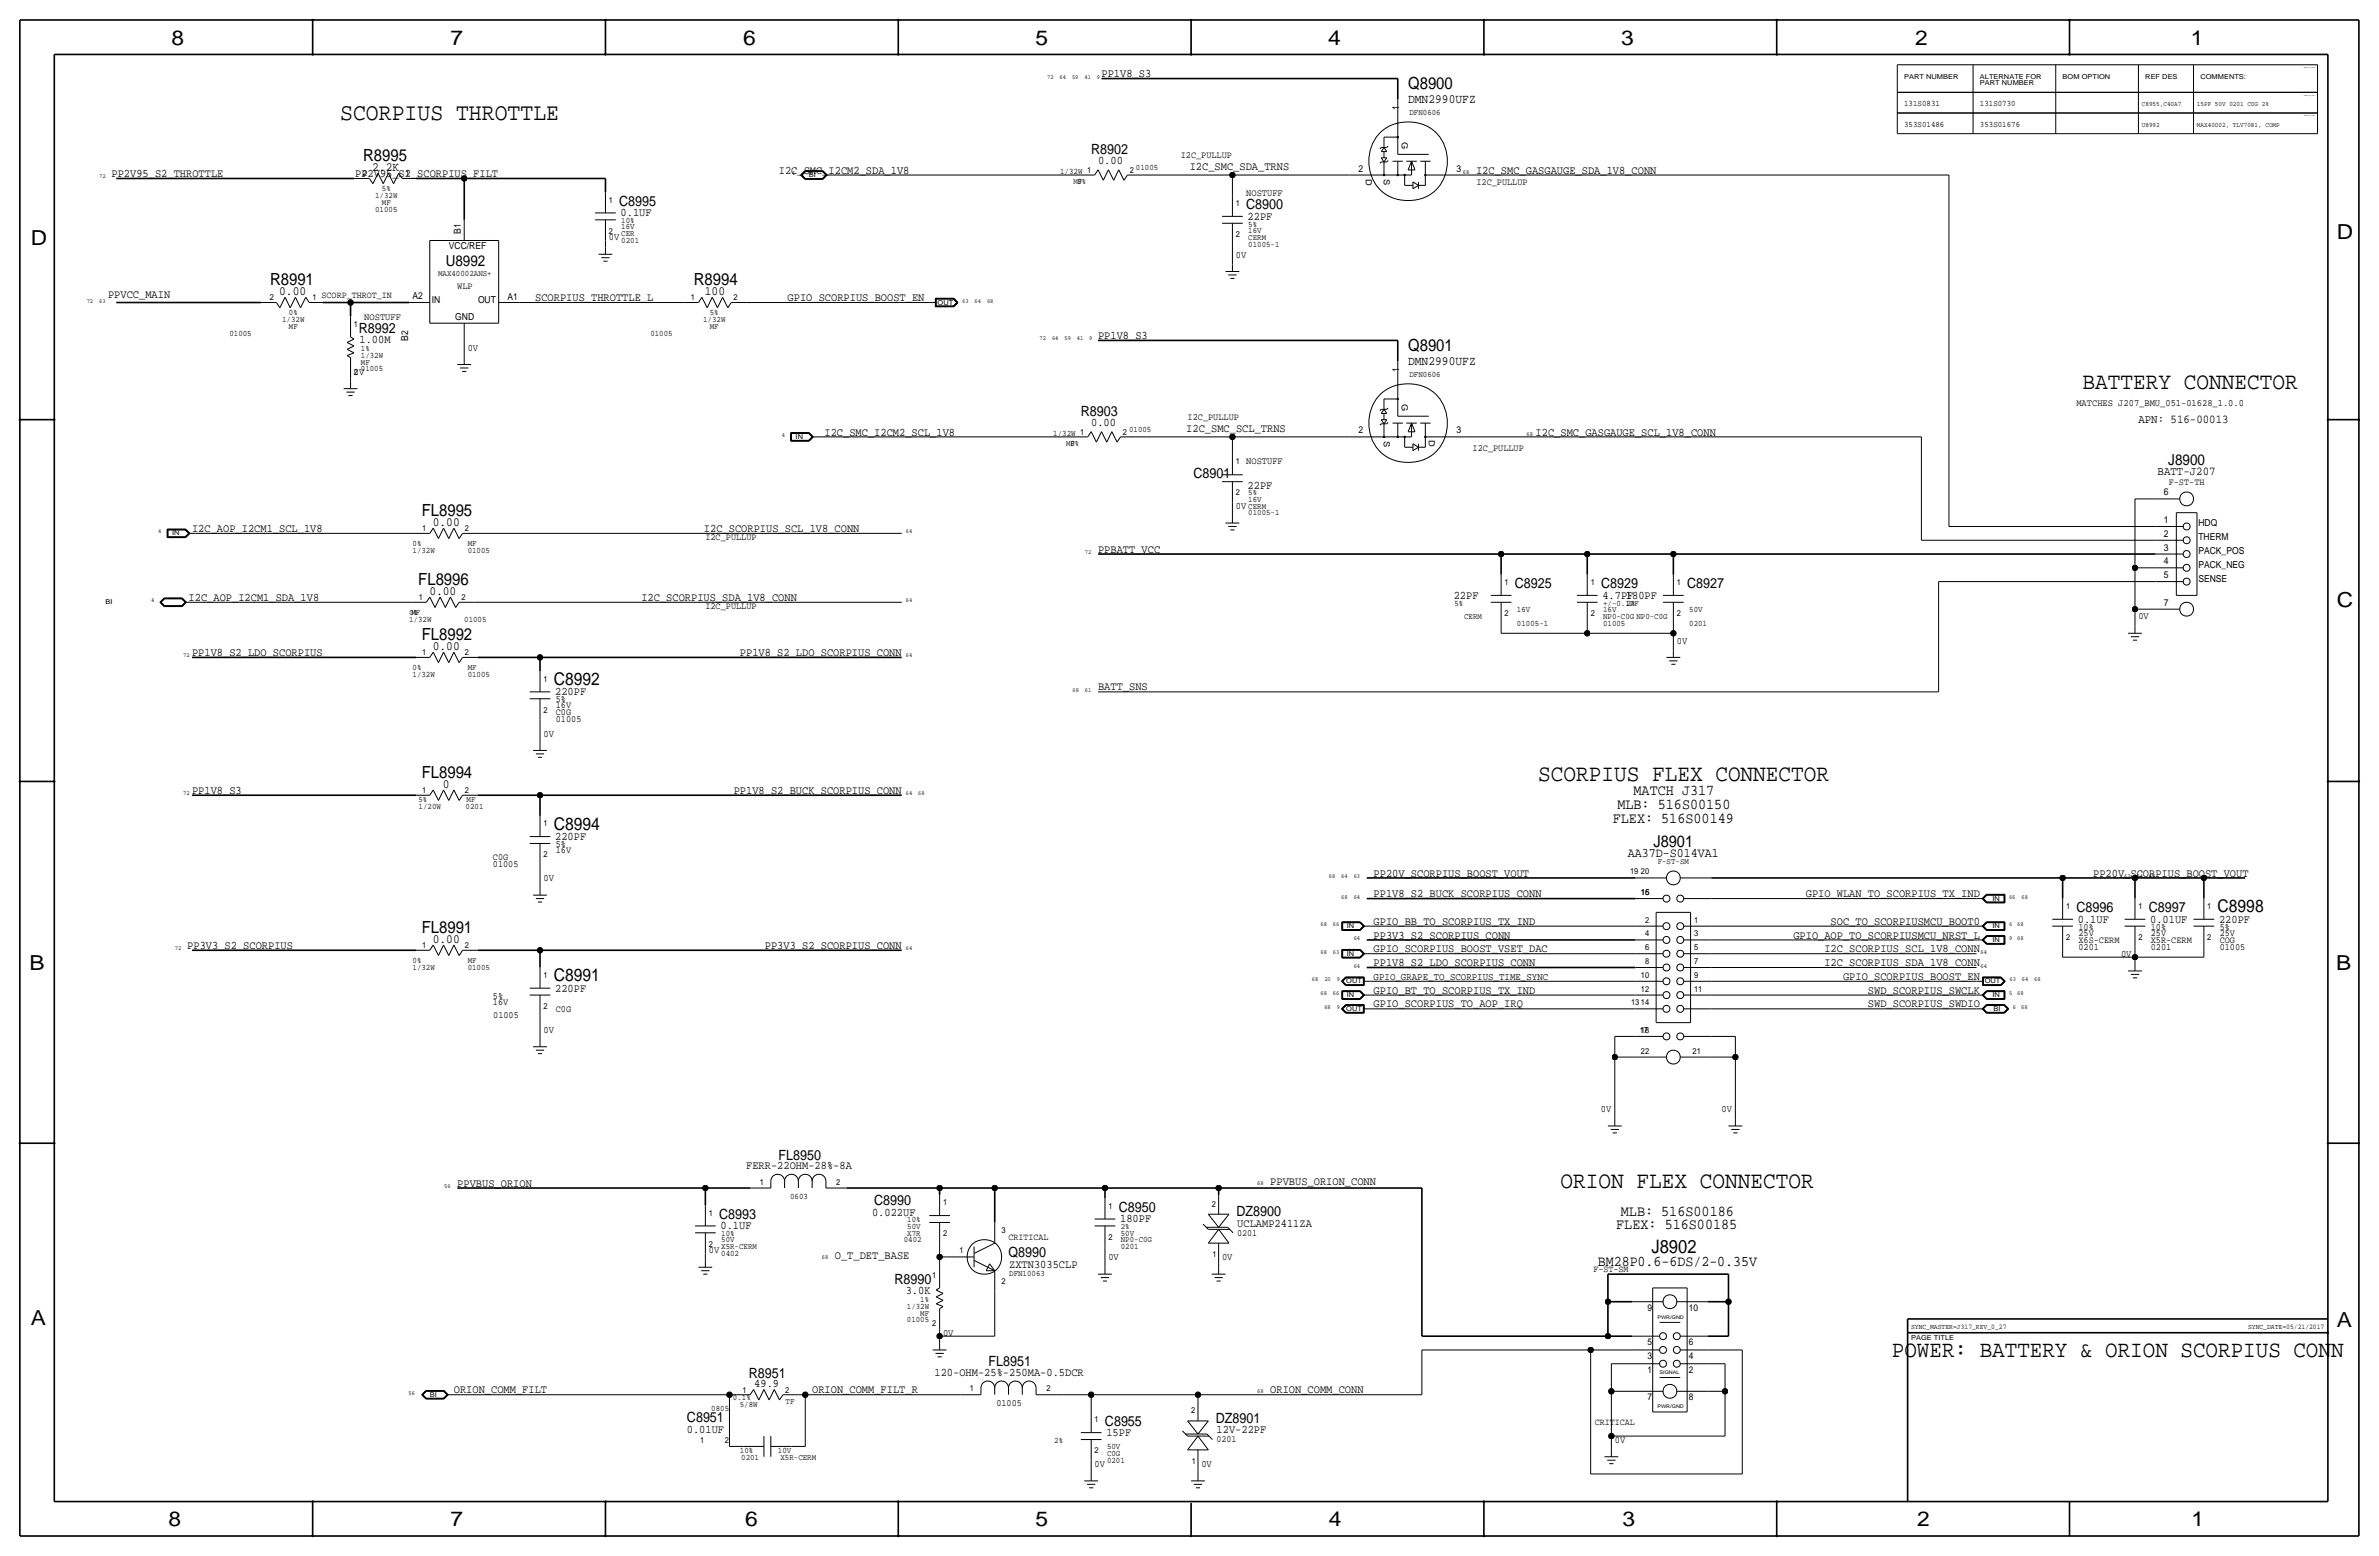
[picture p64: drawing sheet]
<svg xmlns="http://www.w3.org/2000/svg" width="877mm" height="574mm" viewBox="0 0 877 574" stroke-linecap="round" stroke-linejoin="round" font-family="sans-serif">
<defs><g id="words">
<text font-size="8.9" x="125.4" y="44.2">SCORPIUS THROTTLE</text>
<g font-size="8.7">
<text x="767.7" y="143.3">BATTERY CONNECTOR</text>
<text x="567.1" y="288">SCORPIUS FLEX CONNECTOR</text>
<text x="575.3" y="437.9">ORION FLEX CONNECTOR</text>
</g>
<text font-size="8.6" x="697.5" y="500.1">POWER: BATTERY &amp; ORION SCORPIUS CONN</text>
<g font-size="7.6">
<text x="63.2" y="16.5">8</text>
<text x="166.1" y="16.5">7</text>
<text x="274" y="16.5">6</text>
<text x="381.7" y="16.5">5</text>
<text x="489.7" y="16.5">4</text>
<text x="597.6" y="16.5">3</text>
<text x="706.1" y="16.5">2</text>
<text x="807.7" y="16.5">1</text>
<text x="861.5" y="88.1">D</text>
<text x="11.4" y="90.4">D</text>
<text x="861.5" y="223.8">C</text>
<text x="10.9" y="357.6">B</text>
<text x="861.3" y="357.4">B</text>
<text x="11.4" y="488.4">A</text>
<text x="861.5" y="489.2">A</text>
<text x="62.2" y="562.6">8</text>
<text x="166.1" y="562.6">7</text>
<text x="274.8" y="562.6">6</text>
<text x="381.7" y="562.6">5</text>
<text x="489.9" y="562.6">4</text>
<text x="598.1" y="562.6">3</text>
<text x="706.8" y="562.6">2</text>
<text x="807.9" y="562.6">1</text>
</g>
<text font-size="6.8" x="608.9" y="461.8">J8902</text>
<g font-size="6.5">
<text x="204.2" y="252.5">C8992</text>
<text x="204.2" y="305.8">C8994</text>
<text x="817.6" y="336.3">C8998</text>
<text x="204.2" y="361.7">C8991</text>
</g>
<g font-size="6.2">
<text x="519.1" y="32.8">Q8900</text>
<text x="133.8" y="59.4">R8995</text>
<text x="99.5" y="105.2">R8991</text>
<text x="255.8" y="105.2">R8994</text>
<text x="519.1" y="129.3">Q8901</text>
<text x="155.5" y="190.2">FL8995</text>
<text x="154.2" y="215.6">FL8996</text>
<text x="155.5" y="236">FL8992</text>
<text x="155.5" y="286.8">FL8994</text>
<text x="155.5" y="343.9">FL8991</text>
</g>
<text font-size="6" x="609.6" y="312.2">J8901</text>
<g font-size="5.6">
<text x="164.3" y="98">U8992</text>
<text x="799.4" y="171.2">J8900</text>
<text x="602.2" y="293.1">MATCH J317</text>
<text x="596.3" y="298.2">MLB: 516S00150</text>
<text x="594.6" y="303.3">FLEX: 516S00149</text>
<text x="597.6" y="448.1">MLB: 516S00186</text>
<text x="595.9" y="453.1">FLEX: 516S00185</text>
</g>
<text font-size="5.5" x="589.1" y="466.5">BM28P0.6-6DS/2-0.35V</text>
<g font-size="5.2">
<text x="402.3" y="56.9">R8902</text>
<text x="228.3" y="75.9">C8995</text>
<text x="459.4" y="77.2">C8900</text>
<text x="132.3" y="122.7">R8992</text>
<text x="398.5" y="153.4">R8903</text>
<text x="440" y="176.3">C8901</text>
<text x="558.5" y="216.9">C8925</text>
<text x="590.2" y="216.9">C8929</text>
<text x="622" y="216.9">C8927</text>
<text x="765.5" y="336.3">C8996</text>
<text x="792.2" y="336.3">C8997</text>
<text x="287" y="427.5">FL8950</text>
<text x="265.1" y="449.3">C8993</text>
<text x="322.3" y="444.2">C8990</text>
<text x="412.4" y="446.8">C8950</text>
<text x="455.9" y="448.3">DZ8900</text>
<text x="371.8" y="463.3">Q8990</text>
<text x="329.7" y="473.2">R8990</text>
<text x="364.5" y="503.7">FL8951</text>
<text x="276.1" y="507.7">R8951</text>
<text x="253.3" y="524.3">C8951</text>
<text x="407.4" y="525.5">C8955</text>
<text x="448.3" y="524.5">DZ8901</text>
</g>
<text font-size="4.8" x="600.2" y="316">AA37D-S014VA1</text>
<g font-size="4.7">
<text x="519.1" y="38.1">DMN2990UFZ</text>
<text x="137.2" y="63">2.2K</text>
<text x="102.9" y="108.7">0.00</text>
<text x="259.9" y="108.7">100</text>
<text x="519.1" y="134.6">DMN2990UFZ</text>
<text x="159.6" y="193.8">0.00</text>
<text x="158.3" y="219.2">0.00</text>
<text x="159.6" y="239.5">0.00</text>
<text x="163.3" y="290.3">0</text>
<text x="159.6" y="347.5">0.00</text>
</g>
<g font-size="4.4">
<text x="788.4" y="156">APN: 516-00013</text>
<text x="795.5" y="175.1">BATT-J207</text>
</g>
<g font-size="4.3">
<text x="406.1" y="28.4">PP1V8_S3</text>
<text x="41.1" y="65.3">PP2V95_S2_THROTTLE</text>
<text x="130.9" y="65.3">PP2V95_S2_SCORPIUS_FILT</text>
<text x="287.1" y="64">I2C_SMC_I2CM2_SDA_1V8</text>
<text x="404.8" y="60.5">0.00</text>
<text x="438.6" y="62.7">I2C_SMC_SDA_TRNS</text>
<text x="544.2" y="64">I2C_SMC_GASGAUGE_SDA_1V8_CONN</text>
<text x="228.8" y="79.8">0.1UF</text>
<text x="459.9" y="81">22PF</text>
<text x="39.8" y="109.7">PPVCC_MAIN</text>
<text x="197.3" y="111">SCORPIUS_THROTTLE_L</text>
<text x="290.4" y="111">GPIO_SCORPIUS_BOOST_EN</text>
<text x="404.8" y="125">PP1V8_S3</text>
<text x="132.5" y="126.5">1.00M</text>
<text x="304" y="160.5">I2C_SMC_I2CM2_SCL_1V8</text>
<text x="402.3" y="157">0.00</text>
<text x="437.3" y="159.3">I2C_SMC_SCL_TRNS</text>
<text x="566.1" y="160.5">I2C_SMC_GASGAUGE_SCL_1V8_CONN</text>
<text x="459.9" y="180.1">22PF</text>
<text x="70.8" y="196.1">I2C_AOP_I2CM1_SCL_1V8</text>
<text x="259.5" y="196.1">I2C_SCORPIUS_SCL_1V8_CONN</text>
<text x="404.8" y="203.7">PPBATT_VCC</text>
<text x="69.5" y="221.5">I2C_AOP_I2CM1_SDA_1V8</text>
<text x="236.5" y="221.5">I2C_SCORPIUS_SDA_1V8_CONN</text>
<text x="535.9" y="220.7">22PF</text>
<text x="590.8" y="220.7">4.7PF</text>
<text x="599.4" y="220.7">180PF</text>
<text x="70.8" y="241.8">PP1V8_S2_LDO_SCORPIUS</text>
<text x="272.8" y="241.8">PP1V8_S2_LDO_SCORPIUS_CONN</text>
<text x="204.7" y="256.3">220PF</text>
<text x="404.8" y="254.5">BATT_SNS</text>
<text x="70.8" y="292.6">PP1V8_S3</text>
<text x="270.5" y="292.6">PP1V8_S2_BUCK_SCORPIUS_CONN</text>
<text x="204.7" y="309.6">220PF</text>
<text x="506.4" y="323.1">PP20V_SCORPIUS_BOOST_VOUT</text>
<text x="771.7" y="323.1">PP20V_SCORPIUS_BOOST_VOUT</text>
<text x="506.4" y="330.7">PP1V8_S2_BUCK_SCORPIUS_CONN</text>
<text x="665.7" y="330.7">GPIO_WLAN_TO_SCORPIUS_TX_IND</text>
<text x="506.4" y="340.9">GPIO_BB_TO_SCORPIUS_TX_IND</text>
<text x="674.9" y="340.9">SOC_TO_SCORPIUSMCU_BOOT0</text>
<text x="766" y="340.1">0.1UF</text>
<text x="792.7" y="340.1">0.01UF</text>
<text x="818.1" y="340.1">220PF</text>
<text x="506.4" y="345.9">PP3V3_S2_SCORPIUS_CONN</text>
<text x="661.1" y="345.9">GPIO_AOP_TO_SCORPIUSMCU_NRST_L</text>
<text x="69" y="349.8">PP3V3_S2_SCORPIUS</text>
<text x="282" y="349.8">PP3V3_S2_SCORPIUS_CONN</text>
<text x="506.4" y="351">GPIO_SCORPIUS_BOOST_VSET_DAC</text>
<text x="672.6" y="351">I2C_SCORPIUS_SCL_1V8_CONN</text>
<text x="506.4" y="356.1">PP1V8_S2_LDO_SCORPIUS_CONN</text>
<text x="672.6" y="356.1">I2C_SCORPIUS_SDA_1V8_CONN</text>
<text x="204.7" y="365.5">220PF</text>
<text x="679.5" y="361.2">GPIO_SCORPIUS_BOOST_EN</text>
<text x="506.4" y="371.3">GPIO_SCORPIUS_TO_AOP_IRQ</text>
<text x="506.4" y="366.3">GPIO_BT_TO_SCORPIUS_TX_IND</text>
<text x="688.7" y="366.3">SWD_SCORPIUS_SWCLK</text>
<text x="688.7" y="371.3">SWD_SCORPIUS_SWDIO</text>
<text x="275.1" y="431">FERR-22OHM-28%-8A</text>
<text x="168.6" y="437.4">PPVBUS_ORION</text>
<text x="468.3" y="436.6">PPVBUS_ORION_CONN</text>
<text x="321.5" y="448.1">0.022UF</text>
<text x="265.6" y="453.1">0.1UF</text>
<text x="413" y="450.6">180PF</text>
<text x="456.1" y="452.2">UCLAMP2411ZA</text>
<text x="307.8" y="464.1">O_T_DET_BASE</text>
<text x="372.1" y="467.4">ZXTN3035CLP</text>
<text x="333.9" y="477">3.0K</text>
<text x="344.5" y="507.2">120-OHM-25%-250MA-0.5DCR</text>
<text x="167.3" y="513.6">ORION_COMM_FILT</text>
<text x="278.1" y="511.3">49.9</text>
<text x="299.4" y="513.6">ORION_COMM_FILT_R</text>
<text x="468.3" y="513.6">ORION_COMM_CONN</text>
<text x="253.2" y="528.1">0.01UF</text>
<text x="407.9" y="529.3">15PF</text>
<text x="448.5" y="528.4">12V-22PF</text>
</g>
<text font-size="3.8" x="506.4" y="361.2">GPIO_GRAPE_TO_SCORPIUS_TIME_SYNC</text>
<g font-size="3.6">
<text x="459.4" y="72.1">NOSTUFF</text>
<text x="224.5" y="88.6">0V</text>
<text x="455.6" y="95">0V</text>
<text x="134.3" y="117.9">NOSTUFF</text>
<text x="172.4" y="129.3">0V</text>
<text x="130.5" y="138.2">0V</text>
<text x="765.5" y="149.6">MATCHES J207_BMU_051-01628_1.0.0</text>
<text x="459.4" y="171.2">NOSTUFF</text>
<text x="455.6" y="187.7">0V</text>
<text x="788.4" y="228.3">0V</text>
<text x="618.2" y="237.2">0V</text>
<text x="200.4" y="271.5">0V</text>
<text x="200.4" y="324.9">0V</text>
<text x="782" y="352.8">0V</text>
<text x="200.4" y="380.7">0V</text>
<text x="590.2" y="410">0V</text>
<text x="634.6" y="410">0V</text>
<text x="261.3" y="462">0V</text>
<text x="408.6" y="464.6">0V</text>
<text x="450.5" y="464.6">0V</text>
<text x="347.7" y="492.5">0V</text>
<text x="595.3" y="531.9">0V</text>
<text x="403.6" y="540.8">0V</text>
<text x="442.9" y="540.8">0V</text>
</g>
<g font-size="3.5">
<text x="515.8" y="40.6" transform="rotate(-90 515.8 40.6)">1</text>
<text x="435.3" y="58.2">I2C_PULLUP</text>
<text x="500.9" y="63.2">2</text>
<text x="536.9" y="63.2">3</text>
<text x="544.3" y="68.3">I2C_PULLUP</text>
<text x="169.9" y="86.2" transform="rotate(-90 169.9 86.2)">B1</text>
<text x="165.5" y="91.7">VCC/REF</text>
<text x="168.6" y="106.4">WLP</text>
<text x="118.6" y="109.7">SCORP_THROT_IN</text>
<text x="152.1" y="110.2">A2</text>
<text x="159.2" y="111.5">IN</text>
<text x="176.2" y="111.5">OUT</text>
<text x="187" y="110.5">A1</text>
<text x="167.8" y="118.1">GND</text>
<text x="150.4" y="125.5" transform="rotate(-90 150.4 125.5)">B2</text>
<text x="515.8" y="137.2" transform="rotate(-90 515.8 137.2)">1</text>
<text x="437.8" y="154.7">I2C_PULLUP</text>
<text x="500.9" y="159.8">2</text>
<text x="536.9" y="159.8">3</text>
<text x="542.9" y="166.1">I2C_PULLUP</text>
<text x="799.5" y="178.9">F-ST-TH</text>
<text x="797.8" y="182.6">6</text>
<text x="797.8" y="197.9">2</text>
<text x="797.8" y="192.8">1</text>
<text x="810.5" y="194.1">HDQ</text>
<text x="260" y="199.1">I2C_PULLUP</text>
<text x="797.8" y="202.9">3</text>
<text x="810.5" y="199.1">THERM</text>
<text x="797.8" y="208">4</text>
<text x="810.5" y="209.3">PACK_NEG</text>
<text x="810.5" y="204.2">PACK_POS</text>
<text x="797.8" y="213.1">5</text>
<text x="810.5" y="214.4">SENSE</text>
<text x="260" y="224.5">I2C_PULLUP</text>
<text x="797.8" y="223.3">7</text>
<text x="204.9" y="261.1">16V</text>
<text x="204.9" y="263.7">C0G</text>
<text x="204.9" y="258.8">5%</text>
<text x="204.9" y="266.2">01005</text>
<text x="181.7" y="317">C0G</text>
<text x="204.9" y="314.5">16V</text>
<text x="204.9" y="312.2">5%</text>
<text x="181.7" y="319.5">01005</text>
<text x="766.3" y="347.5">X6S-CERM</text>
<text x="766.3" y="342.6">10%</text>
<text x="766.3" y="344.9">25V</text>
<text x="792.9" y="342.6">10%</text>
<text x="792.9" y="347.5">X5R-CERM</text>
<text x="792.9" y="344.9">25V</text>
<text x="818.3" y="342.6">5%</text>
<text x="818.3" y="347.5">COG</text>
<text x="818.3" y="344.9">25V</text>
<text x="766.3" y="350">0201</text>
<text x="792.9" y="350">0201</text>
<text x="818.3" y="350">01005</text>
<text x="181.7" y="370.3">16V</text>
<text x="181.7" y="368">5%</text>
<text x="181.8" y="375.4">01005</text>
<text x="204.9" y="372.9">C0G</text>
<text x="456.1" y="455.4">0201</text>
<text x="371.8" y="456.9">CRITICAL</text>
<text x="587.5" y="468.9">F-ST-SM</text>
<text x="607.4" y="483.1">9</text>
<text x="622.7" y="483.1">10</text>
<text x="607.4" y="495.8">5</text>
<text x="622.7" y="495.8">6</text>
<text x="607.4" y="500.9">3</text>
<text x="622.7" y="500.9">4</text>
<text x="607.4" y="506">1</text>
<text x="622.7" y="506">2</text>
<text x="367.3" y="518.2">01005</text>
<text x="607.4" y="516.1">7</text>
<text x="622.7" y="516.1">8</text>
<text x="587.9" y="525.3">CRITICAL</text>
<text x="448.5" y="531.6">0201</text>
</g>
<g font-size="3.1">
<text x="702" y="39.1">131S0831</text>
<text x="729.9" y="39.1">131S0730</text>
<text x="519.6" y="42.4">DFN0606</text>
<text x="702" y="46.7">353S01486</text>
<text x="729.9" y="46.7">353S01676</text>
<text x="516.8" y="52.5" transform="rotate(90 516.8 52.5)">G</text>
<text x="133.8" y="65">2</text>
<text x="149.6" y="65">1</text>
<text x="390.9" y="64">1/32W 1</text>
<text x="416.5" y="63.8">2</text>
<text x="418.8" y="62.7">01005</text>
<text x="503.5" y="65.8" transform="rotate(90 503.5 65.8)">D</text>
<text x="510.2" y="65.9" transform="rotate(90 510.2 65.9)">S</text>
<text x="140.8" y="70.4">5%</text>
<text x="395.7" y="67.8">MF</text>
<text x="397.2" y="67.8">0%</text>
<text x="138.3" y="78">01005</text>
<text x="138.3" y="72.9">1/32W</text>
<text x="140.8" y="75.4">MF</text>
<text x="224.5" y="74.7">1</text>
<text x="455.6" y="75.9">1</text>
<text x="229.1" y="82.3">10%</text>
<text x="460.2" y="83.6">5%</text>
<text x="224.5" y="86.1">2</text>
<text x="229.1" y="84.6">16V</text>
<text x="229.1" y="87.1">CER</text>
<text x="229.1" y="89.7">0201</text>
<text x="455.6" y="87.4">2</text>
<text x="460.2" y="85.9">16V</text>
<text x="460.2" y="88.4">CERM</text>
<text x="460.2" y="90.9">01005-1</text>
<text x="161.5" y="101.9">MAX40002ANS+</text>
<text x="99.5" y="110.7">2</text>
<text x="115.3" y="110.7">1</text>
<text x="254.7" y="110.7">1</text>
<text x="270.5" y="110.7">2</text>
<text x="104" y="118.6">1/32W</text>
<text x="106.5" y="116.1">0%</text>
<text x="259.2" y="118.6">1/32W</text>
<text x="261.7" y="116.1">5%</text>
<text x="84.6" y="123.7">01005</text>
<text x="106.5" y="121.2">MF</text>
<text x="130.5" y="120.4">1</text>
<text x="239.8" y="123.7">01005</text>
<text x="261.7" y="121.2">MF</text>
<text x="133" y="131.8">1/32W</text>
<text x="133" y="129.3">1%</text>
<text x="133" y="136.9">01005</text>
<text x="133" y="134.4">MF</text>
<text x="130.5" y="138.2">2</text>
<text x="519.6" y="138.9">DFN0606</text>
<text x="516.8" y="149" transform="rotate(90 516.8 149)">G</text>
<text x="388.3" y="160.5">1/32W 1</text>
<text x="414" y="160.3">2</text>
<text x="416.3" y="159.3">01005</text>
<text x="393" y="164.3">MF</text>
<text x="394.7" y="164.3">0%</text>
<text x="510.2" y="162.4" transform="rotate(90 510.2 162.4)">S</text>
<text x="526.7" y="162.3" transform="rotate(90 526.7 162.3)">D</text>
<text x="455.6" y="171.2">1</text>
<text x="455.6" y="182.6">2</text>
<text x="460.2" y="184.9">16V</text>
<text x="460.2" y="182.6">5%</text>
<text x="460.2" y="190">01005-1</text>
<text x="460.2" y="187.5">CERM</text>
<text x="155.6" y="195.8">1</text>
<text x="171.4" y="195.8">2</text>
<text x="152.1" y="201.2">0%</text>
<text x="152.1" y="203.7">1/32W</text>
<text x="172.4" y="203.7">01005</text>
<text x="172.4" y="201.2">MF</text>
<text x="554.7" y="215.6">1</text>
<text x="586.4" y="215.6">1</text>
<text x="618.2" y="215.6">1</text>
<text x="154.4" y="221.2">1</text>
<text x="170.1" y="221.2">2</text>
<text x="150.8" y="226.6">0%</text>
<text x="151.7" y="226.6">MF</text>
<text x="536.2" y="223.3">5%</text>
<text x="554.7" y="227.1">2</text>
<text x="559.3" y="225.6">16V</text>
<text x="586.4" y="227.1">2</text>
<text x="591" y="223.3">+/-0.1PF</text>
<text x="591" y="225.6">16V</text>
<text x="599.7" y="223.3">2%</text>
<text x="618.2" y="227.1">2</text>
<text x="622.8" y="225.6">50V</text>
<text x="150.8" y="229.1">1/32W</text>
<text x="171.1" y="229.1">01005</text>
<text x="539.8" y="228.1">CERM</text>
<text x="559.3" y="230.6">01005-1</text>
<text x="591" y="230.6">01005</text>
<text x="591" y="228.1">NP0-C0G NP0-C0G</text>
<text x="622.8" y="230.6">0201</text>
<text x="155.6" y="241.6">1</text>
<text x="171.4" y="241.6">2</text>
<text x="152.1" y="249.4">1/32W</text>
<text x="152.1" y="246.9">0%</text>
<text x="172.4" y="246.9">MF</text>
<text x="172.4" y="249.4">01005</text>
<text x="200.4" y="251.2">1</text>
<text x="200.4" y="262.6">2</text>
<text x="155.6" y="292.4">1</text>
<text x="171.4" y="292.4">2</text>
<text x="154.3" y="295.7">5%</text>
<text x="154.3" y="298.2">1/20W</text>
<text x="171.7" y="298.2">0201</text>
<text x="172" y="295.7">MF</text>
<text x="200.4" y="304.5">1</text>
<text x="200.4" y="316">2</text>
<text x="600.9" y="322.3">19</text>
<text x="605" y="322.3">20</text>
<text x="611.1" y="318.5">F-ST-SM</text>
<text x="605" y="329.9">16</text>
<text x="606.6" y="329.9">5</text>
<text x="761.7" y="335">1</text>
<text x="788.4" y="335">1</text>
<text x="813.8" y="335">1</text>
<text x="606.5" y="340.1">2</text>
<text x="624.5" y="340.1">1</text>
<text x="606.5" y="345.2">4</text>
<text x="624.5" y="345.2">3</text>
<text x="761.7" y="346.5">2</text>
<text x="788.4" y="346.5">2</text>
<text x="813.8" y="346.5">2</text>
<text x="155.6" y="349.5">1</text>
<text x="171.4" y="349.5">2</text>
<text x="606.5" y="350.3">6</text>
<text x="624.5" y="350.3">5</text>
<text x="152.1" y="357.4">1/32W</text>
<text x="152.1" y="354.8">0%</text>
<text x="172.4" y="354.8">MF</text>
<text x="172.4" y="357.4">01005</text>
<text x="606.5" y="355.3">8</text>
<text x="624.5" y="355.3">7</text>
<text x="200.4" y="360.4">1</text>
<text x="605" y="365.5">12</text>
<text x="605" y="360.4">10</text>
<text x="624.5" y="365.5">11</text>
<text x="624.5" y="360.4">9</text>
<text x="200.4" y="371.9">2</text>
<text x="601.3" y="370.6">13</text>
<text x="605" y="370.6">14</text>
<text x="604.6" y="380.7">17</text>
<text x="605" y="380.7">18</text>
<text x="605" y="388.4">22</text>
<text x="624" y="388.4">21</text>
<text x="280.1" y="436.6">1</text>
<text x="308.3" y="436.6">2</text>
<text x="291.3" y="442">0603</text>
<text x="261.3" y="448.1">1</text>
<text x="347.7" y="444.2">1</text>
<text x="408.6" y="445.5">1</text>
<text x="446.7" y="444.8">2</text>
<text x="265.9" y="455.7">10%</text>
<text x="334.5" y="455.4">X7R</text>
<text x="334.5" y="450.6">10%</text>
<text x="334.5" y="452.9">50V</text>
<text x="347.7" y="455.7">2</text>
<text x="369.3" y="454.4">3</text>
<text x="413.2" y="453.1">2%</text>
<text x="413.2" y="455.4">50V</text>
<text x="261.3" y="459.5">2</text>
<text x="265.9" y="458">50V</text>
<text x="265.9" y="460.5">X5R-CERM</text>
<text x="333.2" y="458">0402</text>
<text x="408.6" y="456.9">2</text>
<text x="413.2" y="460.5">0201</text>
<text x="413.2" y="458">NP0-C0G</text>
<text x="265.9" y="463">0402</text>
<text x="353.8" y="462">1</text>
<text x="447" y="463.3">1</text>
<text x="343.6" y="470.9">1</text>
<text x="369.3" y="473.5">2</text>
<text x="372.1" y="470.4">DFN10063</text>
<text x="339.3" y="479.8">1%</text>
<text x="334.3" y="482.3">1/32W</text>
<text x="339.3" y="484.9">MF</text>
<text x="334.3" y="487.4">01005</text>
<text x="343.6" y="488.7">2</text>
<text x="273.8" y="513.3">1</text>
<text x="289.5" y="513.3">2</text>
<text x="357.6" y="512.8">1</text>
<text x="385.8" y="512.8">2</text>
<text x="262.2" y="519.9">0805</text>
<text x="270.2" y="516.1">0.1%</text>
<text x="272.7" y="518.7">5/8W</text>
<text x="289.6" y="517.4">TF</text>
<text x="439.1" y="521">2</text>
<text x="403.6" y="524.3">1</text>
<text x="258.1" y="531.9">1</text>
<text x="267.3" y="531.9">2</text>
<text x="388.7" y="531.9">2%</text>
<text x="272.8" y="535.7">10%</text>
<text x="273.3" y="538.2">0201</text>
<text x="286.8" y="535.7">10V</text>
<text x="287.7" y="538.2">X5R-CERM</text>
<text x="403.6" y="535.7">2</text>
<text x="408.1" y="539.2">0201</text>
<text x="408.1" y="536.7">C0G</text>
<text x="408.1" y="534.2">50V</text>
<text x="439.4" y="539.5">1</text>
</g>
<g font-size="2.6">
<text x="704.5" y="490">SYNC_MASTER=J317_REV_0_27</text>
<text x="828.8" y="490">SYNC_DATE=05/21/2017</text>
</g>
<g font-size="2.5">
<text x="702" y="29">PART NUMBER</text>
<text x="729.9" y="29">ALTERNATE FOR</text>
<text x="760.4" y="29">BOM OPTION</text>
<text x="790.9" y="29">REF DES</text>
<text x="811.2" y="29">COMMENTS:</text>
<text x="729.9" y="31.5">PART NUMBER</text>
<text x="789.6" y="39.1">C8955,C40A7</text>
<text x="810" y="39.1">15PF 50V 0201 C0G 2%</text>
<text x="789.6" y="46.7">U8992</text>
<text x="810" y="46.7">MAX40002, TLV7081, COMP</text>
<text x="298.1" y="65.3">BI</text>
<text x="345.6" y="112.3">OUT</text>
<text x="293.3" y="161.8">IN</text>
<text x="63.4" y="197.4">IN</text>
<text x="38.8" y="222.8">BI</text>
<text x="734.6" y="332">IN</text>
<text x="496.5" y="342.1">IN</text>
<text x="734.6" y="347.2">IN</text>
<text x="734.6" y="342.1">IN</text>
<text x="496.5" y="352.3">IN</text>
<text x="496.3" y="362.5">OUT</text>
<text x="731.7" y="362.5">OUT</text>
<text x="496.5" y="367.5">IN</text>
<text x="734.6" y="367.5">IN</text>
<text x="496.3" y="372.6">OUT</text>
<text x="735" y="372.6">BI</text>
<text x="704.5" y="493.8">PAGE TITLE</text>
<text x="158.4" y="514.9">BI</text>
</g>
<g font-size="2.3">
<text x="386.1" y="29">72</text>
<text x="390.7" y="29">64</text>
<text x="395.2" y="29">59</text>
<text x="399.8" y="29">41</text>
<text x="404.4" y="29">9</text>
<text x="36.5" y="65.8">72</text>
<text x="291.9" y="64.5">4</text>
<text x="539.4" y="64">68</text>
<text x="32" y="111.5">72</text>
<text x="36.5" y="111.5">63</text>
<text x="354.7" y="111.5">63</text>
<text x="359.3" y="111.5">64</text>
<text x="363.9" y="111.5">68</text>
<text x="383.3" y="125.5">72</text>
<text x="387.9" y="125.5">64</text>
<text x="392.4" y="125.5">59</text>
<text x="397" y="125.5">41</text>
<text x="401.6" y="125.5">9</text>
<text x="288.2" y="161">4</text>
<text x="562.8" y="160.5">68</text>
<text x="58.4" y="196.6">4</text>
<text x="334" y="196.6">64</text>
<text x="400" y="204.2">72</text>
<text x="55.7" y="222">4</text>
<text x="334" y="222">64</text>
<text x="67.5" y="242.3">72</text>
<text x="334" y="242.3">64</text>
<text x="395.4" y="255">68</text>
<text x="400" y="255">61</text>
<text x="67.5" y="293.1">72</text>
<text x="334" y="293.1">64</text>
<text x="338.5" y="293.1">68</text>
<text x="489.9" y="323.6">68</text>
<text x="494.5" y="323.6">64</text>
<text x="499.1" y="323.6">63</text>
<text x="783.1" y="323.6">63</text>
<text x="787.7" y="323.6">64</text>
<text x="792.2" y="323.6">68</text>
<text x="494.5" y="331.2">68</text>
<text x="499.1" y="331.2">64</text>
<text x="740.7" y="331.2">66</text>
<text x="745.2" y="331.2">68</text>
<text x="486.8" y="341.4">68</text>
<text x="491.4" y="341.4">66</text>
<text x="740.7" y="341.4">6</text>
<text x="743.7" y="341.4">68</text>
<text x="499.1" y="346.5">64</text>
<text x="740.7" y="346.5">9</text>
<text x="743.7" y="346.5">68</text>
<text x="64.5" y="350.3">72</text>
<text x="334" y="350.3">64</text>
<text x="486.8" y="351.5">68</text>
<text x="491.4" y="351.5">63</text>
<text x="730.2" y="351.5">64</text>
<text x="499.1" y="356.6">64</text>
<text x="730.2" y="356.6">64</text>
<text x="483.7" y="361.7">68</text>
<text x="488.2" y="361.7">20</text>
<text x="492.8" y="361.7">9</text>
<text x="740.8" y="361.7">63</text>
<text x="745.4" y="361.7">64</text>
<text x="750" y="361.7">68</text>
<text x="486.8" y="366.8">68</text>
<text x="488.2" y="371.9">68</text>
<text x="491.4" y="366.8">66</text>
<text x="492.8" y="371.9">9</text>
<text x="740.7" y="366.8">5</text>
<text x="742.1" y="371.9">6</text>
<text x="743.7" y="366.8">68</text>
<text x="745.1" y="371.9">68</text>
<text x="163.8" y="437.9">56</text>
<text x="463.5" y="436.6">68</text>
<text x="303" y="464.1">68</text>
<text x="150.6" y="514.1">56</text>
<text x="463.5" y="513.6">68</text>
</g>
<g font-size="1.8">
<text x="611.1" y="486.2">PWR/GND</text>
<text x="611.8" y="506.5">SIGNAL</text>
<text x="611.1" y="518.9">PWR/GND</text>
</g>
<g font-size=".4">
<text x="849.3" y="25.1">TABLE_ALT_HEAD</text>
<text x="849.3" y="35.3">TABLE_ALT_ITEM</text>
<text x="849.3" y="42.9">TABLE_ALT_ITEM</text>
</g>
</g></defs>
<g fill="none" stroke="#000" stroke-width=".6">
<path d="M7.3 7.4v558.8zM7.3 7.4h862.3zM115.3 7.4v12.7zM223.2 7.4v12.7zM331.2 7.4v12.7zM439.1 7.4v12.7zM547.1 7.4v12.7zM655 7.4v12.7zM763 7.4v12.7zM869.6 7.4v558.8zM20 20.1v533.4zM20 20.1h838.2z"/>
<path d="M406.1 29h109.2zM515.3 29v7.6zM858.2 20.1v533.4zM42.9 65.8h87.6zM153.4 65.8h17.7zM171.1 65.8h52.1zM171.1 65.8v15.2zM223.2 65.8v5.1zM42.9 111.5h53.3zM119.1 111.5h10.1zM129.2 111.5h21.6zM129.2 111.5v5.1z"/>
<path d="M404.8 125.5h110.5zM515.3 125.5v7.6zM7.3 154.7h12.7zM858.2 154.7h11.4zM404.8 204.2h148.6zM553.4 204.2h31.8zM553.4 204.2v7.6zM585.2 204.2h31.7zM585.2 204.2v7.6zM616.9 204.2h177.8zM616.9 204.2v7.6zM70.8 242.3h82.6z"/>
<path d="M176.2 242.3h22.9zM199.1 242.3h133.3zM199.1 242.3v5.1zM7.3 288h12.7zM70.8 293.1h82.6zM176.2 293.1h22.9zM199.1 293.1h133.3zM199.1 293.1v7.6zM858.2 288h11.4zM503.9 331.2h99zM503.9 323.6h99zM630.9 323.6h129.5z"/>
<path d="M760.4 323.6h26.7zM760.4 323.6v7.6zM787.1 323.6h25.4zM787.1 323.6v7.6zM812.5 323.6h15.2zM812.5 323.6v7.6zM70.8 350.3h82.6zM176.2 350.3h22.9zM199.1 350.3h133.3zM199.1 350.3v6.3zM503.9 356.6h99zM503.9 346.5h99z"/>
<path d="M7.3 421.4h12.7zM168.6 437.9h91.4zM260 437.9h16.6zM260 437.9v6.3zM312.1 437.9h34.3zM346.4 437.9h20.3zM346.4 437.9v2.5zM366.7 437.9h40.7zM366.7 437.9v12.7zM407.4 437.9h41.9zM407.4 437.9v3.8zM449.3 437.9h74.9z"/>
<path d="M449.3 437.9v2.5zM524.2 437.9v54.6zM858.2 421.4h11.4zM592.8 479.8v12.7zM592.8 469.6v10.2zM592.8 479.8h8.9zM592.8 469.6h44.4zM629.6 479.8h7.6zM637.2 469.6v10.2zM637.2 479.8v12.7zM524.2 492.5h68.6zM592.8 492.5h8.9z"/>
<path d="M629.6 492.5h7.6zM703.3 486.2h154.9zM703.3 486.2v5zM703.3 491.2h154.9zM703.3 491.2v62.3zM20 553.5h838.2zM115.3 553.5v12.7zM223.2 553.5v12.7zM331.2 553.5v12.7zM439.1 554v12.2zM547.1 553.5v12.7zM655 553.5v12.7z"/>
<path d="M763 553.5v12.7zM7.3 566.2h862.3z"/>
</g>
<g fill="none" stroke="#000" stroke-width=".37">
<path d="M515.3 36.6v20.3zM699.5 23.9v10.1zM699.5 23.9h154.9zM699.5 34h154.9zM699.5 34v7.7zM727.4 23.9v10.1zM727.4 34v7.7zM757.9 23.9v10.1zM757.9 34v7.7zM788.4 23.9v10.1zM788.4 34v7.7zM808.7 23.9v10.1z"/>
<path d="M808.7 34v7.7zM854.4 23.9v10.1zM854.4 34v7.7zM508.3 49.5a15.1 15.1 0 0 1 22.8 1.4 15 15 0 0 1-5.6 21.8 14.8 14.8 0 0 1-19.2-6.3 15.6 15.6 0 0 1 2-16.9zM509.2 54.4l-.5 .5zM509.2 54.4h2.1zM509.2 59.7h2.1zM509.2 58.2h2.1zM509.2 55.9h2.1zM509.2 58.2l1 1.5zM509.2 59.7l-.5 .5zM510.2 50.5h5.1z"/>
<path d="M510.2 50.5v3.9zM510.2 54.4l-1 1.5zM510.2 54.4l1.1 1.5zM510.2 55.9v2.3zM510.2 59.7v4.8zM511.3 54.4l.5-.6zM511.3 58.2l-1.1 1.5zM511.3 59.7l.5-.5zM513.4 59.4h3.8zM515.3 59.4v5.1zM515.3 56.9h11.4zM518.5 59.4h3.8z"/>
<path d="M520.4 59.4v5.1zM520.4 59.4l-1.3 3.2zM520.4 59.4l1.3 3.2zM523.6 59.4h3.8zM525.5 59.4v8.9zM699.5 41.7v7.6zM699.5 41.7h154.9zM699.5 49.3h154.9zM727.4 41.7v7.6zM757.9 41.7v7.6zM788.4 41.7v7.6zM808.7 41.7v7.6z"/>
<path d="M854.4 41.7v7.6zM130.5 65.8h5.7zM136.2 65.8l1.3 1.9zM139.4 63.9l-1.9 3.8zM139.4 63.9l1.9 3.8zM143.2 63.9l1.9 3.8zM143.2 63.9l-1.9 3.8zM147 63.9l1.3 1.9zM147 63.9l-1.9 3.8zM148.3 65.8h5.1zM219.4 78.5h7.6zM223.2 70.9v7.6z"/>
<path d="M295.1 64.5l1.6-1.6zM295.1 64.5l1.6 1.6zM295.3 64.5l1.5 1.5zM295.5 64.5l1.3 1.4zM295.6 64.5l1.3-1.3zM295.6 64.5l1.3 1.3zM296.7 66.1h6.7zM296.7 62.9h6.7zM296.8 63l-1.5 1.5zM296.8 66h6.5zM296.8 63h6.5zM296.8 63.1l-1.3 1.4z"/>
<path d="M296.8 65.9h6.5zM296.8 63.1h6.5zM296.9 65.8h6.3zM296.9 63.2h6.3zM303.2 65.8l1.3-1.3zM303.2 63.2l1.3 1.3zM303.3 63.1l1.3 1.4zM303.3 63l1.5 1.5zM303.4 66.1l1.6-1.6zM303.4 62.9l1.6 1.6zM304.5 64.5h2.5zM304.6 64.5l-1.3 1.4z"/>
<path d="M304.8 64.5l-1.5 1.5zM307 64.5h91.5zM398.5 64.5h5.1zM404.8 62.6l-1.2 1.9zM404.8 62.6l2 3.8zM408.6 62.6l-1.8 3.8zM408.6 62.6l2 3.8zM412.4 62.6l2 3.8zM412.4 62.6l-1.8 3.8zM415.6 64.5h5.7zM415.6 64.5l-1.2 1.9zM421.3 64.5h33.1z"/>
<path d="M450.5 79.8h7.7zM454.4 64.5h43.1zM454.4 64.5v7.6zM454.4 72.1v7.7zM497.5 64.5h22.9zM517.9 68.3h3zM517.9 64.5v3.8zM519.1 62.6h2.6zM520.9 67.1v2.5zM520.9 67.1l2 1.2zM520.9 69.6l2-1.3zM522.9 67.1v2.5z"/>
<path d="M522.9 68.3h2.6zM525.5 64.5h15.2zM540.7 64.5h177.8zM718.5 64.5v129.6zM158.4 88.6v30.5zM158.4 88.6h25.4zM171.1 81v7.6zM183.8 88.6v30.5zM219.4 81h7.6zM220.7 93.7h5.1zM221.7 95h3zM222.5 96.3h1.5z"/>
<path d="M223.2 88.6v2.6zM223.2 81v7.6zM223.2 91.2v2.5zM450.5 82.3h7.7zM454.4 89.9v7.6zM454.4 97.5v2.6zM454.4 82.3v7.6zM96.2 111.5h5.7zM101.9 111.5l1.3 1.9zM105.1 109.6l-1.9 3.8zM105.1 109.6l1.9 3.8zM108.9 109.6l1.9 3.8z"/>
<path d="M108.9 109.6l-1.9 3.8zM112.7 109.6l1.3 1.9zM112.7 109.6l-1.9 3.8zM114 111.5h5.1zM129.2 116.6v7.6zM150.8 111.5h7.6zM158.4 119.1h25.4zM171.1 119.1v7.6zM183.8 111.5h7.7zM191.5 111.5h60.9zM252.4 111.5h5.1zM258.8 109.6l-1.3 1.9z"/>
<path d="M258.8 109.6l1.9 3.8zM262.6 109.6l-1.9 3.8zM262.6 109.6l1.9 3.8zM266.4 109.6l1.9 3.8zM266.4 109.6l-1.9 3.8zM269.6 111.5h5.7zM269.6 111.5l-1.3 1.9zM275.3 111.5h67.3zM342.6 111.5h2.5zM344.8 109.9h6.8zM344.8 113.1h6.8zM344.8 109.9v3.2z"/>
<path d="M344.9 110h6.7zM344.9 110v3zM344.9 113h6.7zM345 110.1h6.5zM345 110.1v2.8zM345 112.9h6.5zM345.1 110.2h6.4zM345.1 110.2v2.6zM345.1 112.8h6.4zM351.5 110.2l1.3 1.3zM351.5 110.1l1.4 1.4zM351.5 112.9l1.4-1.4z"/>
<path d="M351.6 110l1.5 1.5zM351.6 109.9l1.6 1.6zM351.6 113.1l1.6-1.6zM352.8 111.5l-1.3 1.3zM353.1 111.5l-1.5 1.5zM451.8 100.1h5.1zM452.8 101.3h3.1zM453.6 102.6h1.5zM128 131.1l1.2 .7zM128 131.1l2.5-1.1zM128 128.8l2.5 1.2zM128 128.8l2.5-1.3z"/>
<path d="M128 126.2l2.5 1.3zM128 126.2l2.5-1.2zM129.2 139.4v1.3zM129.2 131.8v7.6zM129.2 124.2l1.3 .8zM168.6 134.4h5.1zM169.6 135.6h3.1zM170.4 136.9h1.5zM171.1 126.7v5.1zM171.1 131.8v2.6zM515.3 133.1v20.3zM126.7 143.3h5.1z"/>
<path d="M127.7 144.5h3.1zM128.5 145.8h1.5zM129.2 140.7v2.6zM291.5 159.5v3.1zM291.5 159.5h6.8zM291.6 159.6h6.6zM291.6 159.6v2.9zM291.7 159.7h6.5zM291.7 159.7v2.7zM291.8 159.8h6.3zM291.8 159.8v2.5zM298.1 159.8l1.3 1.2z"/>
<path d="M298.2 159.7l1.4 1.3zM298.2 159.6l1.5 1.4zM298.3 159.5l1.6 1.5zM402.3 159.1l-1.3 1.9zM402.3 159.1l1.9 3.9zM406.1 159.1l-1.9 3.9zM406.1 159.1l1.9 3.9zM409.9 159.1l1.9 3.9zM409.9 159.1l-1.9 3.9zM508.3 146a15.1 15.1 0 0 1 22.8 1.4 15 15 0 0 1-5.6 21.8 14.8 14.8 0 0 1-19.2-6.3 15.6 15.6 0 0 1 2-16.9zM509.2 150.9l-.5 .5zM509.2 150.9h2.1z"/>
<path d="M509.2 156.2h2.1zM509.2 154.7h2.1zM509.2 152.4h2.1zM509.2 154.7l1 1.5zM509.2 156.2l-.5 .5zM510.2 147.1h5.1zM510.2 147.1v3.8zM510.2 150.9l-1 1.5zM510.2 150.9l1.1 1.5zM510.2 152.4v2.3zM510.2 156.2v4.8zM511.3 150.9l.5-.5z"/>
<path d="M511.3 154.7l-1.1 1.5zM511.3 156.2l.5-.5zM513.4 156h3.8zM515.3 156v5zM515.3 153.4h11.4zM518.5 156h3.8zM519.1 159.2h2.6zM520.4 156v5zM520.4 156l-1.3 3.2zM520.4 156l1.3 3.2zM523.6 156h3.8zM525.5 156v8.8z"/>
<path d="M291.5 162.6h6.8zM291.6 162.5h6.6zM291.7 162.4h6.5zM291.8 162.3h6.3zM298.1 162.3l1.3-1.3zM298.3 162.6l1.6-1.6zM299.4 161h2.6zM299.6 161l-1.4 1.4zM299.7 161l-1.5 1.5zM302 161h93.9zM395.9 161h5.1zM413.1 161h5.7z"/>
<path d="M413.1 161l-1.3 2zM418.8 161h35.6zM450.5 175h7.7zM450.5 177.5h7.7zM454.4 161h43.1zM454.4 161v6.4zM454.4 167.4v7.6zM454.4 177.5v7.7zM497.5 161h22.9zM517.9 164.8h3zM517.9 161v3.8zM520.9 163.6v2.5z"/>
<path d="M520.9 163.6l2 1.2zM520.9 166.1l2-1.3zM522.9 163.6v2.5zM522.9 164.8h2.6zM525.5 161h15.2zM540.7 161h167.7zM708.4 161v38.1zM61.6 195v3.2zM61.6 198.2h6.8zM61.6 195h6.8zM61.7 195.1h6.7zM61.7 195.1v3z"/>
<path d="M61.7 198.1h6.7zM61.8 195.2h6.5zM61.8 195.2v2.8zM61.8 198h6.5zM61.9 195.3h6.4zM61.9 195.3v2.6zM61.9 197.9h6.4zM68.3 195.3l1.2 1.3zM68.3 197.9l1.2-1.3zM68.3 195.2l1.4 1.4zM68.4 195.1l1.4 1.5zM68.4 195l1.6 1.6z"/>
<path d="M68.4 198.2l1.6-1.6zM69.5 196.6h2.6zM69.7 196.6l-1.4 1.4zM69.8 196.6l-1.4 1.5zM72.1 196.6h81.3zM153.4 196.6h5zM159.7 194.7l-1.3 1.9zM159.7 194.7l1.9 3.8zM163.5 194.7l-1.9 3.8zM163.5 194.7l2 3.8zM167.3 194.7l2 3.8zM167.3 194.7l-1.8 3.8z"/>
<path d="M170.5 196.6h5.7zM170.5 196.6l-1.2 1.9zM176.2 196.6h156.2zM451.8 192.8h5.1zM452.8 194.1h3.1zM453.6 195.3h1.5zM454.4 185.2v5zM454.4 190.2v2.6zM708.4 199.1h86.3zM718.5 194.1h76.2zM787.1 183.9v25.4zM787.1 183.9h7.6z"/>
<path d="M794.7 199.1h10.2zM794.7 194.1h10.2zM794.7 183.9h8.9zM802.3 189h7.7zM802.3 189v30.5zM810 189v30.5zM549.6 219.5h7.6zM553.4 211.8v7.7zM581.4 219.5h7.6zM585.2 211.8v7.7zM613.1 219.5h7.6zM616.9 211.8v7.7z"/>
<path d="M714.7 214.4v40.6zM714.7 214.4h80zM787.1 209.3h7.6zM787.1 209.3v15.2zM794.7 214.4h10.2zM794.7 209.3h10.2zM794.7 204.2h10.2zM802.3 219.5h7.7zM58.9 222l1.6-1.6zM58.9 222l1.6 1.6zM59.1 222l1.5 1.5zM59.2 222l1.4 1.4z"/>
<path d="M59.4 222l1.3 1.3zM60.5 223.6h6.7zM60.5 220.4h6.7zM60.6 220.5l-1.5 1.5zM60.6 223.5h6.5zM60.6 220.5h6.5zM60.6 220.6l-1.4 1.4zM60.6 223.4h6.5zM60.6 220.6h6.5zM60.7 220.7l-1.3 1.3zM60.7 223.3h6.3zM60.7 220.7h6.3z"/>
<path d="M67 223.3l1.3-1.3zM67 220.7l1.3 1.3zM67.1 223.4l1.3-1.4zM67.1 220.6l1.3 1.4zM67.1 223.5l1.5-1.5zM67.1 220.5l1.5 1.5zM67.2 223.6l1.5-1.6zM67.2 220.4l1.5 1.6zM68.3 222h2.5zM70.8 222h81.3zM152.1 222h5.1zM158.4 220.1l-1.2 1.9z"/>
<path d="M158.4 220.1l2 3.8zM162.3 220.1l-1.9 3.8zM162.3 220.1l1.9 3.8zM166.1 220.1l1.9 3.8zM166.1 220.1l-1.9 3.8zM169.3 222h5.7zM169.3 222l-1.3 1.9zM175 222h157.4zM549.6 222h7.6zM553.4 233.4h31.8zM553.4 229.6v3.8zM553.4 222v7.6z"/>
<path d="M581.4 222h7.6zM585.2 233.4h31.7zM585.2 229.6v3.8zM585.2 222v7.6zM613.1 222h7.6zM616.9 229.6v3.8zM616.9 233.4v6.4zM616.9 239.8v2.5zM616.9 222v7.6zM784.6 233.4h5zM785.6 234.7h3zM786.3 236h1.6z"/>
<path d="M787.1 224.5h7.6zM787.1 224.5v6.4zM787.1 230.9v2.5zM794.7 224.5h8.9zM153.4 242.3h5zM159.7 240.4l-1.3 1.9zM159.7 240.4l1.9 3.8zM163.5 240.4l-1.9 3.8zM163.5 240.4l2 3.8zM167.3 240.4l2 3.8zM167.3 240.4l-1.8 3.8zM170.5 242.3h5.7z"/>
<path d="M170.5 242.3l-1.2 1.9zM195.3 255h7.6zM195.3 257.6h7.6zM199.1 247.4v7.6zM199.1 257.6v7.6zM404.8 255h309.9zM614.4 242.3h5.1zM615.4 243.6h3zM616.2 244.9h1.5zM196.5 276.6h5.1zM197.6 277.9h3zM198.3 279.1h1.5z"/>
<path d="M199.1 265.2v8.9zM199.1 274.1v2.5zM153.4 293.1h5zM159.7 291.2l-1.3 1.9zM159.7 291.2l1.9 3.8zM163.5 291.2l-1.9 3.8zM163.5 291.2l2 3.8zM167.3 291.2l2 3.8zM167.3 291.2l-1.8 3.8zM170.5 293.1h5.7zM170.5 293.1l-1.2 1.9zM195.3 308.4h7.6z"/>
<path d="M195.3 310.9h7.6zM199.1 318.5v8.9zM199.1 300.7v7.7zM199.1 310.9v7.6zM196.5 329.9h5.1zM197.6 331.2h3zM198.3 332.5h1.5zM199.1 327.4v2.5zM494.7 339.8v3.2zM494.7 339.8h6.8zM494.8 339.9h6.6zM494.8 339.9v2.9z"/>
<path d="M501.4 339.9l1.5 1.5zM501.5 339.8l1.6 1.6zM602.9 323.6h11.5zM602.9 331.2h10.2zM610.6 336.3h12.7zM610.6 336.3v40.6zM619.5 323.6h11.4zM620.7 331.2h10.2zM623.3 336.3v40.6zM630.9 331.2h97.8zM728.7 331.2h2.5zM730.8 331.2l1.5 1.6z"/>
<path d="M730.9 331.2l1.5-1.5zM730.9 331.2l1.5 1.5zM731.1 331.2l1.3-1.4zM731.1 331.2l1.3 1.4zM731.2 331.2l1.3-1.3zM731.2 331.2l1.3 1.3zM732.3 339.8l-1.5 1.6zM732.3 339.8h6.8zM732.3 329.6l-1.5 1.6zM732.3 332.8h6.8zM732.3 329.6h6.8zM732.4 339.9h6.6z"/>
<path d="M732.4 329.7h6.6zM732.4 332.7h6.6zM732.4 329.8h6.5zM732.4 332.6h6.5zM732.5 329.9h6.3zM732.5 332.5h6.3zM738.8 329.9v2.6zM738.9 329.8v2.8zM739 339.9v2.9zM739 329.7v3zM739.1 339.8v3.2zM739.1 329.6v3.2z"/>
<path d="M756.6 338.8h7.6zM760.4 331.2v7.6zM783.3 338.8h7.6zM787.1 331.2v7.6zM808.7 338.8h7.6zM812.5 331.2v7.6zM153.4 350.3h5zM159.7 348.3l-1.3 2zM159.7 348.3l1.9 3.9zM163.5 348.3l-1.9 3.9zM163.5 348.3l2 3.9zM167.3 348.3l2 3.9z"/>
<path d="M167.3 348.3l-1.8 3.9zM170.5 350.3h5.7zM170.5 350.3l-1.2 1.9zM199.1 356.6v7.6zM494.7 350v3.1zM494.7 353.1h6.8zM494.7 350h6.8zM494.7 343h6.8zM494.8 350.1h6.6zM494.8 350.1v2.9zM494.8 353h6.6zM494.8 342.8h6.6z"/>
<path d="M494.9 350.2h6.5zM494.9 350.2v2.7zM494.9 352.9h6.5zM494.9 340h6.5zM494.9 340v2.7zM494.9 342.7h6.5zM495 350.3h6.3zM495 350.3v2.5zM495 352.8h6.3zM495 340.1h6.3zM495 340.1v2.5zM495 342.6h6.3z"/>
<path d="M501.3 350.3l1.3 1.2zM501.3 340.1l1.3 1.3zM501.4 350.2l1.4 1.3zM501.4 352.9l1.4-1.4zM501.4 340l1.4 1.4zM501.4 342.7l1.4-1.3zM501.4 350.1l1.5 1.4zM501.4 353l1.5-1.5zM501.4 342.8l1.5-1.4zM501.5 350l1.6 1.5zM502.6 351.5h2.6zM502.6 351.5l-1.3 1.3z"/>
<path d="M502.6 341.4h2.6zM502.6 341.4l-1.3 1.2zM503.1 351.5l-1.6 1.6zM503.1 341.4l-1.6 1.6zM505.2 341.4h97.7zM505.2 351.5h97.7zM602.9 356.6h10.2zM602.9 351.5h10.2zM602.9 346.5h10.2zM602.9 341.4h10.2zM620.7 351.5h10.2zM620.7 356.6h10.2z"/>
<path d="M620.7 346.5h10.2zM620.7 341.4h10.2zM630.9 351.5h97.8zM630.9 356.6h97.8zM630.9 346.5h97.8zM630.9 341.4h97.8zM728.7 346.5h2.5zM728.7 341.4h2.5zM730.8 346.5l1.5 1.5zM730.8 341.4l1.5 1.6zM730.9 346.5l1.5-1.5zM730.9 346.5l1.5 1.4z"/>
<path d="M730.9 341.4l1.5-1.5zM730.9 341.4l1.5 1.4zM731.1 346.5l1.3-1.4zM731.1 346.5l1.3 1.3zM731.1 341.4l1.3-1.4zM731.1 341.4l1.3 1.3zM731.2 346.5l1.3-1.3zM731.2 346.5l1.3 1.2zM731.2 341.4l1.3-1.3zM731.2 341.4l1.3 1.2zM732.3 344.9l-1.5 1.6zM732.3 348h6.8z"/>
<path d="M732.3 344.9h6.8zM732.3 343h6.8zM732.4 345h6.6zM732.4 347.9h6.6zM732.4 342.8h6.6zM732.4 345.1h6.5zM732.4 347.8h6.5zM732.4 340h6.5zM732.4 342.7h6.5zM732.5 345.2h6.3zM732.5 347.7h6.3zM732.5 340.1h6.3z"/>
<path d="M732.5 342.6h6.3zM738.8 345.2v2.5zM738.8 340.1v2.5zM738.9 345.1v2.7zM738.9 340v2.7zM739 345v2.9zM739.1 344.9v3.1zM756.6 341.4h7.6zM760.4 352.8h26.7zM760.4 349v3.8zM760.4 341.4v7.6zM783.3 341.4h7.6z"/>
<path d="M784.6 357.9h5zM785.6 359.2h3zM787.1 352.8h25.4zM787.1 349v3.8zM787.1 352.8v2.5zM787.1 355.3v2.6zM787.1 341.4v7.6zM808.7 341.4h7.6zM812.5 349v3.8zM812.5 341.4v7.6zM195.3 364.2h7.6zM195.3 366.8h7.6z"/>
<path d="M199.1 374.4v8.9zM199.1 366.8v7.6zM494.5 361.7l1.6 1.6zM494.5 371.9l1.6 1.5zM494.7 361.7l1.5-1.5zM494.7 361.7l1.5 1.5zM494.7 365.2v3.2zM494.7 368.4h6.8zM494.7 365.2h6.8zM494.7 371.9l1.5-1.5zM494.7 371.9l1.5 1.4zM494.8 365.3h6.6z"/>
<path d="M494.8 365.3v2.9zM494.8 368.2h6.6zM494.8 361.7l1.4-1.4zM494.8 361.7l1.4 1.4zM494.8 371.9l1.4-1.4zM494.8 371.9l1.4 1.3zM494.9 365.4h6.5zM494.9 365.4v2.7zM494.9 368.1h6.5zM495 361.7l1.3 1.3zM495 365.5h6.3zM495 365.5v2.5z"/>
<path d="M495 368h6.3zM495 371.9l1.3 1.2zM496.1 360.1l-1.6 1.6zM496.1 360.1h6.8zM496.1 363.3h6.8zM496.1 370.3l-1.6 1.6zM496.1 370.3h6.8zM496.1 373.4h6.8zM496.2 360.2h6.6zM496.2 363.2h6.6zM496.2 370.4h6.6zM496.2 373.3h6.6z"/>
<path d="M496.2 360.3h6.5zM496.2 363.1h6.5zM496.2 370.5h6.5zM496.2 373.2h6.5zM496.3 360.4l-1.3 1.3zM496.3 360.4h6.3zM496.3 363h6.3zM496.3 370.6l-1.3 1.3zM496.3 370.6h6.3zM496.3 373.1h6.3zM501.3 365.5l1.3 1.3zM501.4 365.4l1.4 1.4z"/>
<path d="M501.4 368.1l1.4-1.3zM501.4 365.3l1.5 1.5zM501.4 368.2l1.5-1.4zM501.5 365.2l1.6 1.6zM502.6 361.7h2.6zM502.6 360.4v2.6zM502.6 366.8h2.6zM502.6 366.8l-1.3 1.2zM502.6 371.9h2.6zM502.6 370.6v2.5zM502.7 360.3v2.8zM502.7 370.5v2.7z"/>
<path d="M502.8 360.2v3zM502.8 370.4v2.9zM502.9 360.1v3.2zM502.9 370.3v3.1zM503.1 366.8l-1.6 1.6zM505.2 361.7h97.7zM505.2 366.8h97.7zM505.2 371.9h97.7zM602.9 361.7h10.2zM602.9 371.9h10.2zM602.9 366.8h10.2zM610.6 376.9h12.7z"/>
<path d="M620.7 361.7h10.2zM620.7 366.8h10.2zM620.7 371.9h10.2zM630.9 361.7h97.8zM630.9 371.9h97.8zM630.9 366.8h97.8zM728.7 366.8h2.5zM728.7 371.9h2.5zM728.7 361.7h2.5zM730.8 366.8l1.5 1.6zM730.8 371.9l1.5 1.5zM730.9 366.8l1.5-1.5z"/>
<path d="M730.9 366.8l1.5 1.4zM730.9 371.9l1.5 1.4zM730.9 371.9l1.5-1.5zM730.9 360.1h6.8zM730.9 363.3h6.8zM730.9 360.1v3.2zM731 360.2h6.7zM731 360.2v3zM731 363.2h6.7zM731.1 366.8l1.3-1.4zM731.1 366.8l1.3 1.3zM731.1 371.9l1.3 1.3z"/>
<path d="M731.1 371.9l1.3-1.4zM731.1 360.3h6.5zM731.1 360.3v2.8zM731.1 363.1h6.5zM731.2 366.8l1.3-1.3zM731.2 366.8l1.3 1.2zM731.2 371.9l1.3 1.2zM731.2 371.9l1.3-1.3zM731.2 360.4h6.4zM731.2 360.4v2.6zM731.2 363h6.4zM732.3 365.2l-1.5 1.6z"/>
<path d="M732.3 368.4h6.8zM732.3 365.2h6.8zM732.3 373.4h6.7zM732.3 370.3h6.7zM732.3 370.3l-1.5 1.6zM732.4 365.3h6.6zM732.4 368.2h6.6zM732.4 373.3h6.5zM732.4 370.4h6.5zM732.4 365.4h6.5zM732.4 368.1h6.5zM732.4 373.2h6.5z"/>
<path d="M732.4 370.5h6.5zM732.5 365.5h6.3zM732.5 368h6.3zM732.5 373.1h6.3zM732.5 370.6h6.3zM737.6 360.4l1.2 1.3zM737.6 363l1.2-1.3zM737.6 360.3l1.4 1.4zM737.6 363.1l1.4-1.4zM737.7 360.2l1.4 1.5zM737.7 363.2l1.4-1.5zM737.7 360.1l1.6 1.6z"/>
<path d="M738.8 365.5v2.5zM738.8 370.6l1.3 1.3zM738.9 370.5l1.4 1.4zM738.9 373.2l1.4-1.3zM738.9 365.4v2.7zM738.9 370.4l1.5 1.5zM738.9 373.3l1.5-1.4zM739 370.3l1.6 1.6zM739 365.3v2.9zM739.1 365.2v3.2zM739.3 361.7l-1.6 1.6zM740.1 371.9l-1.3 1.2z"/>
<path d="M740.6 371.9l-1.6 1.5zM786.3 360.4h1.6zM196.5 385.8h5.1zM197.6 387.1h3zM198.3 388.4h1.5zM199.1 383.3v2.5zM595.3 382h7.6zM595.3 382v7.6zM595.3 389.6h7.6zM595.3 389.6v22.9zM602.9 389.6h11.5zM602.9 382h10.2z"/>
<path d="M619.5 389.6h11.4zM620.7 382h10.2zM630.9 389.6h8.9zM630.9 382h8.9zM639.8 382v7.6zM639.8 389.6v22.9zM592.8 415h5.1zM593.8 416.3h3.1zM594.6 417.6h1.5zM595.3 412.5v2.5zM637.2 415h5.1zM638.3 416.3h3z"/>
<path d="M639 417.6h1.5zM639.8 412.5v2.5zM276.6 437.9h7.6zM284.2 435.4v2.5zM284.2 435.4a2.54 2.54 0 0 1 2.5-2.6 2.54 2.54 0 0 1 2.6 2.6 2.54 2.54 0 0 1 2.5-2.6 2.54 2.54 0 0 1 2.5 2.6 2.54 2.54 0 0 1 2.6-2.6 2.54 2.54 0 0 1 2.5 2.6 2.54 2.54 0 0 1 2.6-2.6 2.54 2.54 0 0 1 2.5 2.6M289.3 435.4v2.5zM294.3 435.4v2.5zM299.4 435.4v2.5zM304.5 435.4v2.5zM304.5 437.9h7.6zM256.2 451.9h7.7zM256.2 454.4h7.7z"/>
<path d="M260 444.2v7.7zM260 454.4v7.6zM342.6 448.1h7.6zM342.6 450.6h7.6zM346.4 458.2v5.1zM346.4 440.4v7.7zM346.4 450.6v7.6zM359.1 459.5v7.6zM366.7 450.6v7.6zM403.6 449.3h7.6zM403.6 451.9h7.6zM407.4 459.5v7.6z"/>
<path d="M407.4 441.7v7.6zM407.4 451.9v7.6zM443.5 451.2l2 1.9zM444.7 452.4h7.9zM445.5 458.2h7.6zM445.5 447.5h7.6zM445.5 453.1h7.8zM445.5 447.5l3.8 4.9zM449.3 440.4v7.1zM449.3 453.1l-3.8 5.1zM449.3 453.1l3.8 5.1zM449.3 458.2v7.6z"/>
<path d="M452.6 452.4l2 2zM453.1 447.5l-3.8 4.9zM257.5 467.1h5.1zM258.5 468.4h3.1zM259.3 469.6h1.5zM260 462v2.6zM260 464.6v2.5zM345.1 478l2.6 1.3zM345.1 478l2.6-1.2zM345.1 475.5l1.3-.8zM345.1 475.5l2.6 1.3zM346.4 463.3h2.5z"/>
<path d="M346.4 463.3v3.8zM346.4 467.1v7.6zM348.9 463.3h10.2zM359.1 464.6l7.6 3.8zM359.1 462l7.6-3.8zM363.6 468.4h3.1zM364.8 465.8l1.9 2.6zM364.8 465.8l-1.2 2.6zM366.7 476v16.5zM366.7 468.4v7.6zM404.8 469.6h5.1zM405.8 470.9h3.1z"/>
<path d="M406.6 472.2h1.5zM407.4 467.1v2.5zM446.7 469.6h5.1zM447.8 470.9h3zM448.5 472.2h1.5zM449.3 465.8v1.3zM449.3 467.1v2.5zM601.7 479.8h11.4zM609.3 474.7h12.7zM609.3 474.7v45.7zM618.2 479.8h11.4zM622 474.7v45.7z"/>
<path d="M343.9 497.6h5zM344.9 498.9h3zM345.1 480.6l2.6 1zM345.1 480.6l2.6-1.3zM346.4 492.5h20.3zM346.4 490v2.5zM346.4 492.5v2.5zM346.4 482.3v7.7zM346.4 482.3l1.3-.7zM346.4 495v2.6zM524.2 497.6v16.5zM524.2 497.6h62.2z"/>
<path d="M586.4 497.6h15.3zM586.4 497.6v45.7zM601.7 492.5h10.1zM601.7 497.6h10.1zM611.8 487.4h7.7zM619.5 492.5h10.1zM619.5 497.6h10.1zM629.6 497.6h12.7zM642.3 497.6v45.7zM155.4 514.1l1.6 1.6zM155.6 514.1l1.5 1.5zM155.8 514.1l1.3-1.4z"/>
<path d="M155.8 514.1l1.3 1.4zM155.9 514.1l1.3-1.3zM155.9 514.1l1.3 1.3zM157 512.5l-1.6 1.6zM157 515.7h6.7zM157 512.5h6.7zM157.1 512.6l-1.5 1.5zM157.1 515.6h6.5zM157.1 512.6h6.5zM157.1 515.5h6.5zM157.1 512.7h6.5zM157.2 515.4h6.3z"/>
<path d="M157.2 512.8h6.3zM163.5 512.8l1.3 1.3zM163.6 512.7l1.3 1.4zM163.6 515.6l1.5-1.5zM163.6 512.6l1.5 1.5zM163.7 515.7l1.6-1.6zM163.7 512.5l1.6 1.6zM164.8 514.1l-1.3 1.3zM164.8 514.1h2.5zM164.9 514.1l-1.3 1.4zM167.3 514.1h101.6zM268.9 514.1h2.6z"/>
<path d="M268.9 514.1v19zM271.5 514.1h5.1zM277.8 512.2l-1.2 1.9zM277.8 512.2l2 3.8zM281.6 512.2l-1.8 3.8zM281.6 512.2l2 3.8zM285.4 512.2l2 3.8zM285.4 512.2l-1.8 3.8zM288.6 514.1h5.7zM288.6 514.1l-1.2 1.9zM294.3 514.1h2.6zM296.9 514.1h57.1z"/>
<path d="M296.9 514.1v19zM345.6 500.1h1.6zM354 514.1h7.6zM361.6 511.6v2.5zM361.6 511.6a2.54 2.54 0 0 1 2.6-2.6 2.54 2.54 0 0 1 2.5 2.6 2.54 2.54 0 0 1 2.6-2.6 2.54 2.54 0 0 1 2.5 2.6 2.54 2.54 0 0 1 2.5-2.6 2.54 2.54 0 0 1 2.6 2.6 2.54 2.54 0 0 1 2.5-2.6 2.54 2.54 0 0 1 2.6 2.6M366.7 511.6v2.5zM371.8 511.6v2.5zM376.9 511.6v2.5zM382 514.1h7.6zM382 511.6v2.5zM389.6 514.1h12.7zM402.3 514.1v6.3z"/>
<path d="M402.3 514.1h39.4zM441.7 514.1h82.5zM441.7 514.1v2.5zM441.7 516.6v7.1zM594.1 512.8v16.5zM594.1 512.8h7.6zM594.1 502.7v10.1zM594.1 502.7h7.6zM601.7 502.7h10.1zM601.7 512.8h11.4zM611.8 507.7h7.7zM618.2 512.8h11.4z"/>
<path d="M619.5 502.7h10.1zM629.6 502.7h6.4zM629.6 512.8h6.4zM636 502.7v10.1zM636 512.8v16.5zM268.9 533.1h5.1zM274 533.1h7.6zM281.6 529.3v7.7zM284.2 533.1h7.6zM284.2 529.3v7.7zM291.8 533.1h5.1zM398.5 528.1h7.6z"/>
<path d="M398.5 530.6h7.6zM402.3 538.2v5.1zM402.3 520.4v7.7zM402.3 530.6v7.6zM435.9 527.4l1.9 1.9zM437.1 528.6h7.9zM437.8 534.4h7.7zM437.8 523.7h7.7zM437.8 529.3h7.9zM437.8 523.7l3.9 4.9zM441.7 529.3l-3.9 5.1zM441.7 529.3l3.8 5.1z"/>
<path d="M441.7 534.4v7.6zM445 528.6l2 2zM445.5 523.7l-3.8 4.9zM591.5 537h5.1zM592.5 538.2h3.1zM593.3 539.5h1.5zM594.1 529.3h41.9zM594.1 529.3v5.1zM594.1 534.4v2.6zM609.3 520.4h12.7zM399.7 545.8h5.1zM400.8 547.1h3z"/>
<path d="M401.5 548.4h1.5zM402.3 543.3v2.5zM439.1 545.8h5.1zM440.1 547.1h3.1zM440.9 548.4h1.5zM441.7 542v1.3zM441.7 543.3v2.5zM586.4 543.3h55.9z"/>
<circle cx="806.1" cy="183.9" r="2.56"/>
<circle cx="806.1" cy="194.1" r="1.28"/>
<circle cx="806.1" cy="199.1" r="1.28"/>
<circle cx="806.1" cy="214.4" r="1.28"/>
<circle cx="806.1" cy="204.2" r="1.28"/>
<circle cx="806.1" cy="209.3" r="1.28"/>
<circle cx="806.1" cy="224.6" r="2.56"/>
<circle cx="614.4" cy="331.2" r="1.28"/>
<circle cx="616.9" cy="323.6" r="2.56"/>
<circle cx="619.5" cy="331.2" r="1.28"/>
<circle cx="614.4" cy="346.5" r="1.28"/>
<circle cx="614.4" cy="341.4" r="1.28"/>
<circle cx="614.4" cy="351.5" r="1.28"/>
<circle cx="614.4" cy="356.6" r="1.28"/>
<circle cx="619.5" cy="351.5" r="1.28"/>
<circle cx="619.5" cy="341.4" r="1.28"/>
<circle cx="619.5" cy="346.5" r="1.28"/>
<circle cx="619.5" cy="356.6" r="1.28"/>
<circle cx="614.4" cy="366.8" r="1.28"/>
<circle cx="614.4" cy="361.7" r="1.28"/>
<circle cx="614.4" cy="371.9" r="1.28"/>
<circle cx="619.5" cy="361.7" r="1.28"/>
<circle cx="619.5" cy="371.9" r="1.28"/>
<circle cx="619.5" cy="366.8" r="1.28"/>
<circle cx="614.4" cy="382" r="1.28"/>
<circle cx="616.9" cy="389.7" r="2.56"/>
<circle cx="619.5" cy="382" r="1.28"/>
<circle cx="362.9" cy="463.3" r="6.4"/>
<circle cx="615.6" cy="479.8" r="2.56"/>
<circle cx="613.1" cy="497.6" r="1.28"/>
<circle cx="613.1" cy="492.5" r="1.28"/>
<circle cx="618.2" cy="497.6" r="1.28"/>
<circle cx="618.2" cy="492.5" r="1.28"/>
<circle cx="613.1" cy="502.7" r="1.28"/>
<circle cx="615.6" cy="512.8" r="2.56"/>
<circle cx="618.2" cy="502.7" r="1.28"/>
</g>
<g fill="#000" stroke="#000" stroke-width=".37">
<path d="M115.1 7.2h.4v.3h-.4zM115.1 19.9h.4v.3h-.4zM223 7.2h.4v.3h-.4zM223 19.9h.4v.3h-.4zM331 19.9h.4v.3h-.4zM331 7.2h.4v.3h-.4zM438.9 7.2h.4v.3h-.4zM438.9 19.9h.4v.3h-.4zM546.9 7.2h.4v.3h-.4zM546.9 19.9h.4v.3h-.4zM654.8 19.9h.4v.3h-.4zM654.8 7.2h.4v.3h-.4z"/>
<path d="M762.8 19.9h.4v.3h-.4zM762.8 7.2h.4v.3h-.4zM515.1 50.4h.4v.3h-.4zM510 64.3h.4v.4h-.4zM515.1 64.3h.4v.4h-.4zM517.7 64.3h.3v.4h-.3zM525.3 64.3h.4v.4h-.4zM7.1 154.5h.4v.4h-.4zM19.8 154.5h.4v.4h-.4zM515.1 146.9h.4v.3h-.4zM858 154.5h.4v.4h-.4zM869.5 154.5h.3v.4h-.3z"/>
<path d="M510 160.9h.4v.3h-.4zM515.1 160.9h.4v.3h-.4zM517.7 160.9h.3v.3h-.3zM525.3 160.9h.4v.3h-.4zM7.1 287.9h.4v.3h-.4zM19.8 287.9h.4v.3h-.4zM858 287.9h.4v.3h-.4zM869.5 287.9h.3v.3h-.3zM7.1 421.2h.4v.4h-.4zM19.8 421.2h.4v.4h-.4zM858 421.2h.4v.4h-.4zM869.5 421.2h.3v.4h-.3z"/>
<path d="M858 491.1h.4v.3h-.4zM115.1 553.3h.4v.3h-.4zM223 553.3h.4v.3h-.4zM331 553.3h.4v.3h-.4zM546.9 553.3h.4v.3h-.4zM654.8 553.3h.4v.3h-.4zM115.1 566h.4v.3h-.4zM223 566h.4v.3h-.4zM331 566h.4v.3h-.4zM438.9 566h.4v.3h-.4zM546.9 566h.4v.3h-.4zM654.8 566h.4v.3h-.4z"/>
<circle cx="171.1" cy="65.8" r="1.02"/>
<circle cx="454.4" cy="64.5" r="1.02"/>
<circle cx="129.2" cy="111.5" r="1.02"/>
<circle cx="454.4" cy="161" r="1.02"/>
<circle cx="553.4" cy="204.2" r="1.02"/>
<circle cx="585.2" cy="204.2" r="1.02"/>
<circle cx="616.9" cy="204.2" r="1.02"/>
<circle cx="787.1" cy="209.3" r="1.02"/>
<circle cx="585.2" cy="233.4" r="1.02"/>
<circle cx="616.9" cy="233.4" r="1.02"/>
<circle cx="787.1" cy="224.5" r="1.02"/>
<circle cx="199.1" cy="242.3" r="1.02"/>
<circle cx="199.1" cy="293.1" r="1.02"/>
<circle cx="760.4" cy="323.6" r="1.02"/>
<circle cx="787.1" cy="323.6" r="1.02"/>
<circle cx="812.5" cy="323.6" r="1.02"/>
<circle cx="199.1" cy="350.3" r="1.02"/>
<circle cx="787.1" cy="352.8" r="1.02"/>
<circle cx="595.3" cy="389.6" r="1.02"/>
<circle cx="639.8" cy="389.6" r="1.02"/>
<circle cx="260" cy="437.9" r="1.02"/>
<circle cx="346.4" cy="437.9" r="1.02"/>
<circle cx="366.7" cy="437.9" r="1.02"/>
<circle cx="407.4" cy="437.9" r="1.02"/>
<circle cx="449.3" cy="437.9" r="1.02"/>
<circle cx="346.4" cy="463.3" r="1.02"/>
<circle cx="592.8" cy="479.8" r="1.02"/>
<circle cx="637.2" cy="479.8" r="1.02"/>
<circle cx="346.4" cy="492.5" r="1.02"/>
<circle cx="586.4" cy="497.6" r="1.02"/>
<circle cx="592.8" cy="492.5" r="1.02"/>
<circle cx="268.9" cy="514.1" r="1.02"/>
<circle cx="296.9" cy="514.1" r="1.02"/>
<circle cx="402.3" cy="514.1" r="1.02"/>
<circle cx="441.7" cy="514.1" r="1.02"/>
<circle cx="594.1" cy="512.8" r="1.02"/>
<circle cx="636" cy="512.8" r="1.02"/>
<circle cx="594.1" cy="529.3" r="1.02"/>
</g>
<use href="#words"/>
</svg>
